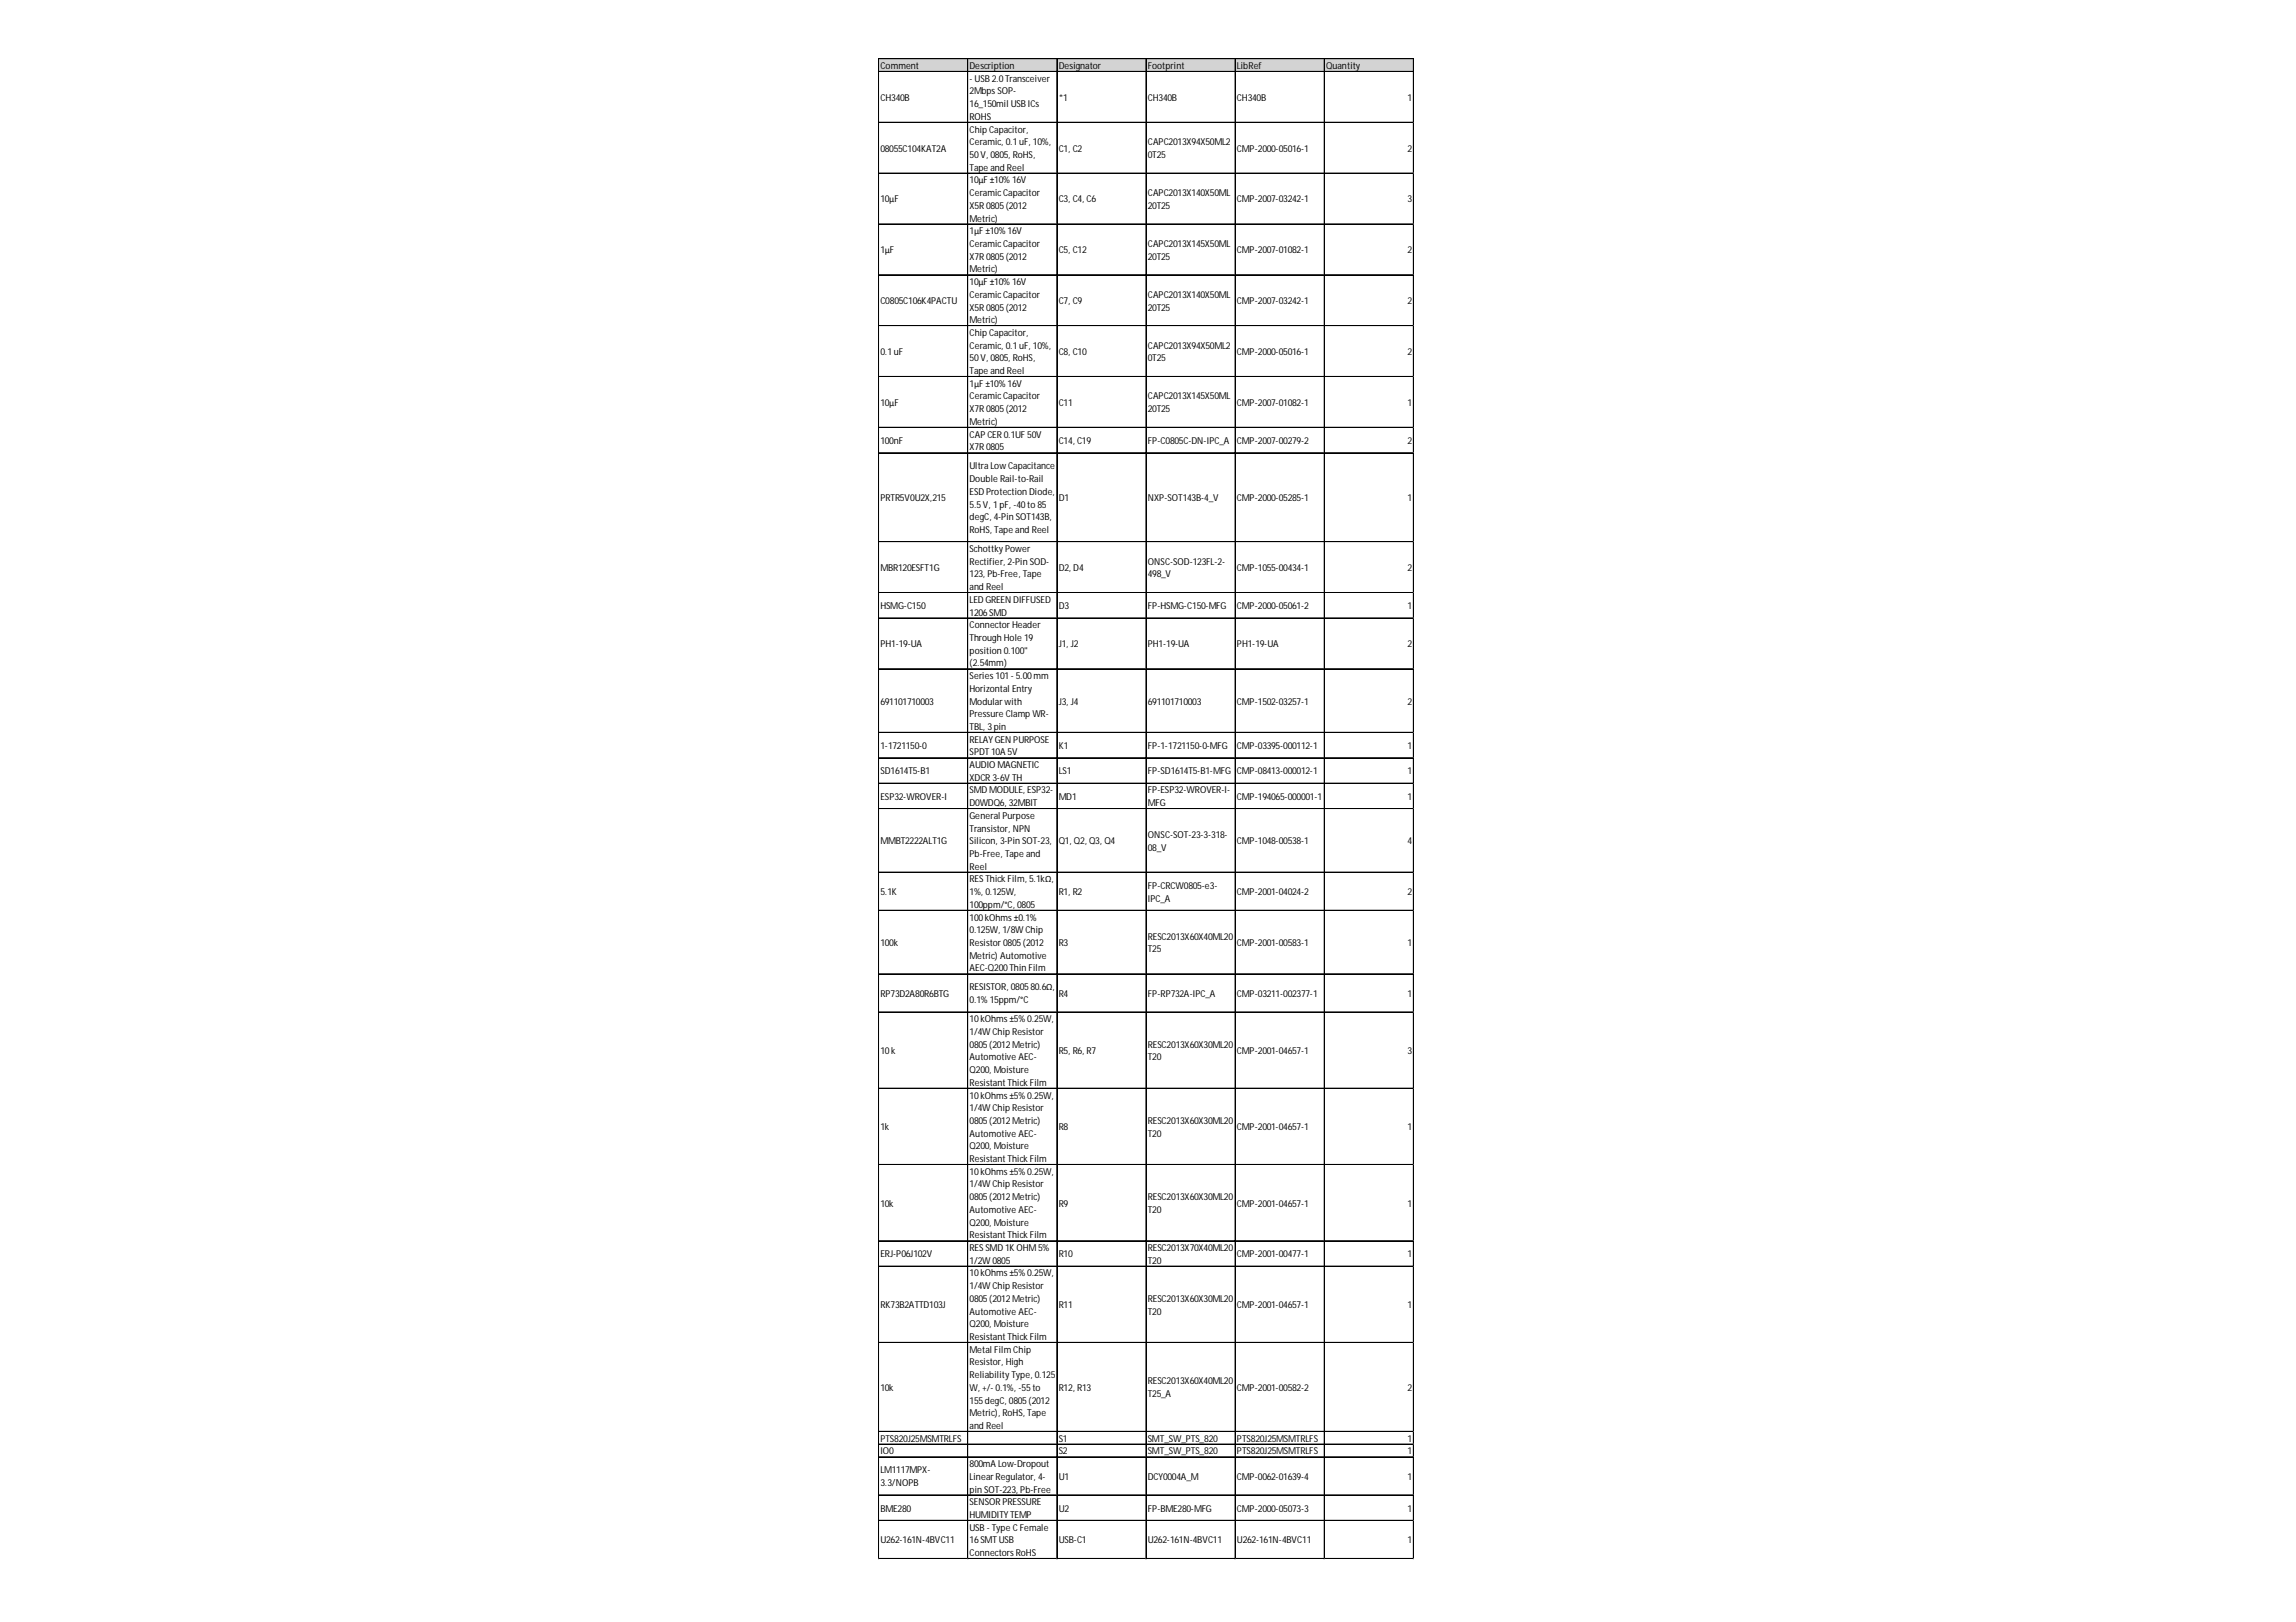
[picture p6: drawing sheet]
<svg xmlns="http://www.w3.org/2000/svg" width="297mm" height="210mm" viewBox="0 0 297 210" stroke-linecap="round" stroke-linejoin="round" font-family="sans-serif">
<defs><g id="words">
<g font-size="1.2">
<text x="113.9" y="8.9">Comment</text>
<text x="125.4" y="8.9">Description</text>
<text x="125.4" y="10.6">- USB 2.0Transceiver</text>
<text x="137" y="8.9">Designator</text>
<text x="148.5" y="8.9">Footprint</text>
<text x="160" y="8.9">LibRef</text>
<text x="171.6" y="8.9">Quantity</text>
<text x="113.9" y="13">CH340B</text>
<text x="125.4" y="12.2">2Mbps SOP-</text>
<text x="125.4" y="13.9">16_150mil USB ICs</text>
<text x="125.4" y="15.5">ROHS</text>
<text x="125.4" y="17.2">Chip Capacitor,</text>
<text x="137" y="13">*1</text>
<text x="148.5" y="13">CH340B</text>
<text x="160" y="13">CH340B</text>
<text x="182.1" y="13">1</text>
<text x="113.9" y="19.6">08055C104KAT2A</text>
<text x="125.4" y="18.8">Ceramic, 0.1uF, 10%,</text>
<text x="125.4" y="20.4">50V, 0805, RoHS,</text>
<text x="125.4" y="22.1">Tape and Reel</text>
<text x="125.4" y="23.7">10µF ±10% 16V</text>
<text x="137" y="19.6">C1, C2</text>
<text x="148.5" y="18.8">CAPC2013X94X50ML2</text>
<text x="148.5" y="20.4">0T25</text>
<text x="160" y="19.6">CMP-2000-05016-1</text>
<text x="182.1" y="19.6">2</text>
<text x="113.9" y="26.2">10µF</text>
<text x="125.4" y="25.4">CeramicCapacitor</text>
<text x="125.4" y="27">X5R 0805(2012</text>
<text x="125.4" y="28.7">Metric)</text>
<text x="137" y="26.2">C3, C4, C6</text>
<text x="148.5" y="25.4">CAPC2013X140X50ML</text>
<text x="148.5" y="27">20T25</text>
<text x="160" y="26.2">CMP-2007-03242-1</text>
<text x="182.1" y="26.2">3</text>
<text x="113.9" y="32.8">1µF</text>
<text x="125.4" y="30.3">1µF ±10% 16V</text>
<text x="125.4" y="32">CeramicCapacitor</text>
<text x="125.4" y="33.6">X7R 0805(2012</text>
<text x="125.4" y="35.2">Metric)</text>
<text x="137" y="32.8">C5, C12</text>
<text x="148.5" y="32">CAPC2013X145X50ML</text>
<text x="148.5" y="33.6">20T25</text>
<text x="160" y="32.8">CMP-2007-01082-1</text>
<text x="182.1" y="32.8">2</text>
<text x="113.9" y="39.4">C0805C106K4PACTU</text>
<text x="125.4" y="36.9">10µF ±10% 16V</text>
<text x="125.4" y="38.5">CeramicCapacitor</text>
<text x="125.4" y="40.2">X5R 0805(2012</text>
<text x="125.4" y="41.8">Metric)</text>
<text x="137" y="39.4">C7, C9</text>
<text x="148.5" y="38.5">CAPC2013X140X50ML</text>
<text x="148.5" y="40.2">20T25</text>
<text x="160" y="39.4">CMP-2007-03242-1</text>
<text x="182.1" y="39.4">2</text>
<text x="113.9" y="45.9">0.1uF</text>
<text x="125.4" y="43.5">Chip Capacitor,</text>
<text x="125.4" y="45.1">Ceramic, 0.1uF, 10%,</text>
<text x="125.4" y="46.8">50V, 0805, RoHS,</text>
<text x="137" y="45.9">C8, C10</text>
<text x="148.5" y="45.1">CAPC2013X94X50ML2</text>
<text x="148.5" y="46.8">0T25</text>
<text x="160" y="45.9">CMP-2000-05016-1</text>
<text x="182.1" y="45.9">2</text>
<text x="113.9" y="52.5">10µF</text>
<text x="125.4" y="48.4">Tape and Reel</text>
<text x="125.4" y="50.1">1µF ±10% 16V</text>
<text x="125.4" y="51.7">CeramicCapacitor</text>
<text x="125.4" y="53.3">X7R 0805(2012</text>
<text x="137" y="52.5">C11</text>
<text x="148.5" y="51.7">CAPC2013X145X50ML</text>
<text x="148.5" y="53.3">20T25</text>
<text x="160" y="52.5">CMP-2007-01082-1</text>
<text x="182.1" y="52.5">1</text>
<text x="113.9" y="57.5">100nF</text>
<text x="125.4" y="55">Metric)</text>
<text x="125.4" y="56.6">CAP CER 0.1UF 50V</text>
<text x="125.4" y="58.3">X7R 0805</text>
<text x="137" y="57.5">C14, C19</text>
<text x="148.5" y="57.5">FP-C0805C-DN-IPC_A</text>
<text x="160" y="57.5">CMP-2007-00279-2</text>
<text x="182.1" y="57.5">2</text>
<text x="113.9" y="64.9">PRTR5V0U2X,215</text>
<text x="125.4" y="60.7">Ultra Low Capacitance</text>
<text x="125.4" y="62.4">Double Rail-to-Rail</text>
<text x="125.4" y="64">ESD Protection Diode,</text>
<text x="125.4" y="65.7">5.5V, 1pF, -40to 85</text>
<text x="137" y="64.9">D1</text>
<text x="148.5" y="64.9">NXP-SOT143B-4_V</text>
<text x="160" y="64.9">CMP-2000-05285-1</text>
<text x="182.1" y="64.9">1</text>
<text x="125.4" y="67.3">degC, 4-Pin SOT143B,</text>
<text x="125.4" y="69">RoHS, Tape and Reel</text>
<text x="125.4" y="71.4">Schottky Power</text>
<text x="113.9" y="73.9">MBR120ESFT1G</text>
<text x="125.4" y="73.1">Rectifier, 2-Pin SOD-</text>
<text x="125.4" y="74.7">123, Pb-Free, Tape</text>
<text x="125.4" y="76.4">and Reel</text>
<text x="137" y="73.9">D2, D4</text>
<text x="148.5" y="73.1">ONSC-SOD-123FL-2-</text>
<text x="148.5" y="74.7">498_V</text>
<text x="160" y="73.9">CMP-1055-00434-1</text>
<text x="182.1" y="73.9">2</text>
<text x="113.9" y="78.8">HSMG-C150</text>
<text x="113.9" y="83.8">PH1-19-UA</text>
<text x="125.4" y="78">LED GREEN DIFFUSED</text>
<text x="125.4" y="79.7">1206SMD</text>
<text x="125.4" y="81.3">Connector Header</text>
<text x="125.4" y="82.9">Through Hole 19</text>
<text x="137" y="78.8">D3</text>
<text x="137" y="83.8">J1, J2</text>
<text x="148.5" y="78.8">FP-HSMG-C150-MFG</text>
<text x="148.5" y="83.8">PH1-19-UA</text>
<text x="160" y="78.8">CMP-2000-05061-2</text>
<text x="160" y="83.8">PH1-19-UA</text>
<text x="182.1" y="78.8">1</text>
<text x="182.1" y="83.8">2</text>
<text x="125.4" y="84.6">position 0.100&quot;</text>
<text x="125.4" y="86.2">(2.54mm)</text>
<text x="125.4" y="87.9">Series101- 5.00mm</text>
<text x="125.4" y="89.5">Horizontal Entry</text>
<text x="113.9" y="91.2">691101710003</text>
<text x="125.4" y="91.2">Modular with</text>
<text x="125.4" y="92.8">Pressure Clamp WR-</text>
<text x="125.4" y="94.5">TBL, 3pin</text>
<text x="137" y="91.2">J3, J4</text>
<text x="148.5" y="91.2">691101710003</text>
<text x="160" y="91.2">CMP-1502-03257-1</text>
<text x="182.1" y="91.2">2</text>
<text x="113.9" y="96.9">1-1721150-0</text>
<text x="113.9" y="100.2">SD1614T5-B1</text>
<text x="125.4" y="96.1">RELAY GEN PURPOSE</text>
<text x="125.4" y="97.8">SPDT 10A 5V</text>
<text x="125.4" y="99.4">AUDIO MAGNETIC</text>
<text x="125.4" y="101">XDCR 3-6V TH</text>
<text x="137" y="96.9">K1</text>
<text x="137" y="100.2">LS1</text>
<text x="148.5" y="96.9">FP-1-1721150-0-MFG</text>
<text x="148.5" y="100.2">FP-SD1614T5-B1-MFG</text>
<text x="160" y="96.9">CMP-03395-000112-1</text>
<text x="160" y="100.2">CMP-08413-000012-1</text>
<text x="182.1" y="96.9">1</text>
<text x="182.1" y="100.2">1</text>
<text x="113.9" y="103.5">ESP32-WROVER-I</text>
<text x="125.4" y="102.7">SMD MODULE, ESP32-</text>
<text x="125.4" y="104.3">D0WDQ6, 32MBIT</text>
<text x="125.4" y="106">General Purpose</text>
<text x="125.4" y="107.6">Transistor, NPN</text>
<text x="137" y="103.5">MD1</text>
<text x="148.5" y="102.7">FP-ESP32-WROVER-I-</text>
<text x="148.5" y="104.3">MFG</text>
<text x="160" y="103.5">CMP-194065-000001-1</text>
<text x="182.1" y="103.5">1</text>
<text x="113.9" y="109.3">MMBT2222ALT1G</text>
<text x="125.4" y="109.3">Silicon, 3-Pin SOT-23,</text>
<text x="125.4" y="110.9">Pb-Free, Tape and</text>
<text x="125.4" y="112.6">Reel</text>
<text x="137" y="109.3">Q1, Q2, Q3, Q4</text>
<text x="148.5" y="108.4">ONSC-SOT-23-3-318-</text>
<text x="148.5" y="110.1">08_V</text>
<text x="160" y="109.3">CMP-1048-00538-1</text>
<text x="182.1" y="109.3">4</text>
<text x="113.9" y="115.8">5.1K</text>
<text x="125.4" y="114.2">RES Thick Film, 5.1kΩ,</text>
<text x="125.4" y="115.8">1%, 0.125W,</text>
<text x="125.4" y="117.5">100ppm/°C, 0805</text>
<text x="125.4" y="119.1">100kOhms ±0.1%</text>
<text x="137" y="115.8">R1, R2</text>
<text x="148.5" y="115">FP-CRCW0805-e3-</text>
<text x="148.5" y="116.7">IPC_A</text>
<text x="160" y="115.8">CMP-2001-04024-2</text>
<text x="182.1" y="115.8">2</text>
<text x="113.9" y="122.4">100k</text>
<text x="125.4" y="120.8">0.125W, 1/8W Chip</text>
<text x="125.4" y="122.4">Resistor 0805(2012</text>
<text x="125.4" y="124.1">Metric) Automotive</text>
<text x="125.4" y="125.7">AEC-Q200Thin Film</text>
<text x="137" y="122.4">R3</text>
<text x="148.5" y="121.6">RESC2013X60X40ML20</text>
<text x="148.5" y="123.2">T25</text>
<text x="160" y="122.4">CMP-2001-00583-1</text>
<text x="182.1" y="122.4">1</text>
<text x="113.9" y="129">RP73D2A80R6BTG</text>
<text x="125.4" y="128.2">RESISTOR, 080580.6Ω,</text>
<text x="125.4" y="129.8">0.1% 15ppm/°C</text>
<text x="137" y="129">R4</text>
<text x="148.5" y="129">FP-RP732A-IPC_A</text>
<text x="160" y="129">CMP-03211-002377-1</text>
<text x="182.1" y="129">1</text>
<text x="113.9" y="136.4">10k</text>
<text x="125.4" y="132.3">10kOhms ±5% 0.25W,</text>
<text x="125.4" y="133.9">1/4W Chip Resistor</text>
<text x="125.4" y="135.6">0805(2012Metric)</text>
<text x="125.4" y="137.2">Automotive AEC-</text>
<text x="137" y="136.4">R5, R6, R7</text>
<text x="148.5" y="135.6">RESC2013X60X30ML20</text>
<text x="148.5" y="137.2">T20</text>
<text x="160" y="136.4">CMP-2001-04657-1</text>
<text x="182.1" y="136.4">3</text>
<text x="125.4" y="138.9">Q200, Moisture</text>
<text x="125.4" y="140.5">Resistant Thick Film</text>
<text x="125.4" y="142.2">10kOhms ±5% 0.25W,</text>
<text x="125.4" y="143.8">1/4W Chip Resistor</text>
<text x="113.9" y="146.3">1k</text>
<text x="125.4" y="145.4">0805(2012Metric)</text>
<text x="125.4" y="147.1">Automotive AEC-</text>
<text x="125.4" y="148.7">Q200, Moisture</text>
<text x="137" y="146.3">R8</text>
<text x="148.5" y="145.4">RESC2013X60X30ML20</text>
<text x="148.5" y="147.1">T20</text>
<text x="160" y="146.3">CMP-2001-04657-1</text>
<text x="182.1" y="146.3">1</text>
<text x="125.4" y="150.4">Resistant Thick Film</text>
<text x="125.4" y="152">10kOhms ±5% 0.25W,</text>
<text x="125.4" y="153.7">1/4W Chip Resistor</text>
<text x="125.4" y="155.3">0805(2012Metric)</text>
<text x="148.5" y="155.3">RESC2013X60X30ML20</text>
<text x="113.9" y="156.1">10k</text>
<text x="125.4" y="157">Automotive AEC-</text>
<text x="125.4" y="158.6">Q200, Moisture</text>
<text x="125.4" y="160.3">Resistant Thick Film</text>
<text x="125.4" y="161.9">RES SMD 1K OHM5%</text>
<text x="137" y="156.1">R9</text>
<text x="148.5" y="157">T20</text>
<text x="148.5" y="161.9">RESC2013X70X40ML20</text>
<text x="160" y="156.1">CMP-2001-04657-1</text>
<text x="182.1" y="156.1">1</text>
<text x="113.9" y="162.7">ERJ-P06J102V</text>
<text x="125.4" y="163.5">1/2W 0805</text>
<text x="125.4" y="165.2">10kOhms ±5% 0.25W,</text>
<text x="125.4" y="166.8">1/4W Chip Resistor</text>
<text x="137" y="162.7">R10</text>
<text x="148.5" y="163.5">T20</text>
<text x="160" y="162.7">CMP-2001-00477-1</text>
<text x="182.1" y="162.7">1</text>
<text x="113.9" y="169.3">RK73B2ATTD103J</text>
<text x="125.4" y="168.5">0805(2012Metric)</text>
<text x="125.4" y="170.1">Automotive AEC-</text>
<text x="125.4" y="171.8">Q200, Moisture</text>
<text x="125.4" y="173.4">Resistant Thick Film</text>
<text x="137" y="169.3">R11</text>
<text x="148.5" y="168.5">RESC2013X60X30ML20</text>
<text x="148.5" y="170.1">T20</text>
<text x="160" y="169.3">CMP-2001-04657-1</text>
<text x="182.1" y="169.3">1</text>
<text x="113.9" y="180">10k</text>
<text x="125.4" y="175.1">Metal Film Chip</text>
<text x="125.4" y="176.7">Resistor, High</text>
<text x="125.4" y="178.3">Reliability Type, 0.125</text>
<text x="125.4" y="180">W, +/- 0.1%, -55to</text>
<text x="137" y="180">R12, R13</text>
<text x="148.5" y="179.2">RESC2013X60X40ML20</text>
<text x="160" y="180">CMP-2001-00582-2</text>
<text x="182.1" y="180">2</text>
<text x="125.4" y="181.6">155degC, 0805(2012</text>
<text x="125.4" y="183.3">Metric), RoHS, Tape</text>
<text x="125.4" y="184.9">and Reel</text>
<text x="148.5" y="180.8">T25_A</text>
<text x="113.9" y="186.6">PTS820J25MSMTRLFS</text>
<text x="113.9" y="188.2">IO0</text>
<text x="113.9" y="190.7">LM1117MPX-</text>
<text x="125.4" y="189.9">800mA Low-Dropout</text>
<text x="125.4" y="191.5">Linear Regulator, 4-</text>
<text x="137" y="186.6">S1</text>
<text x="137" y="188.2">S2</text>
<text x="137" y="191.5">U1</text>
<text x="148.5" y="186.6">SMT_SW_PTS_820</text>
<text x="148.5" y="188.2">SMT_SW_PTS_820</text>
<text x="148.5" y="191.5">DCY0004A_M</text>
<text x="160" y="186.6">PTS820J25MSMTRLFS</text>
<text x="160" y="188.2">PTS820J25MSMTRLFS</text>
<text x="160" y="191.5">CMP-0062-01639-4</text>
<text x="182.1" y="186.6">1</text>
<text x="182.1" y="188.2">1</text>
<text x="182.1" y="191.5">1</text>
<text x="113.9" y="192.3">3.3/NOPB</text>
<text x="113.9" y="195.6">BME280</text>
<text x="125.4" y="193.1">pin SOT-223, Pb-Free</text>
<text x="125.4" y="194.8">SENSOR PRESSURE</text>
<text x="125.4" y="196.4">HUMIDITY TEMP</text>
<text x="137" y="195.6">U2</text>
<text x="148.5" y="195.6">FP-BME280-MFG</text>
<text x="160" y="195.6">CMP-2000-05073-3</text>
<text x="182.1" y="195.6">1</text>
<text x="113.9" y="199.7">U262-161N-4BVC11</text>
<text x="125.4" y="198.1">USB - Type C Female</text>
<text x="125.4" y="199.7">16SMT USB</text>
<text x="125.4" y="201.4">ConnectorsRoHS</text>
<text x="137" y="199.7">USB-C1</text>
<text x="148.5" y="199.7">U262-161N-4BVC11</text>
<text x="160" y="199.7">U262-161N-4BVC11</text>
<text x="182.1" y="199.7">1</text>
</g>
</g></defs>
<path d="M113.7 7.6h69.2v1.7h-69.2z" fill="#d3d3d3"/>
<g fill="none" stroke="#000" stroke-width=".13">
<path d="M113.7 7.6v194.2M113.7 7.6h69.2M113.7 9.2h69.2M113.7 9.3h69.2M113.7 15.8h69.2M113.7 15.9h69.2M125.2 7.7v194.1M136.7 7.7v194.1M136.8 7.7v194.1M148.3 7.7v194.1M159.8 7.7v194.1M171.3 7.7v194.1"/>
<path d="M171.4 7.7v194.1M182.8 7.7v194.1M182.9 7.7v194.1M113.7 22.4h69.2M113.7 29h69.2M113.7 35.6h69.2M113.7 42.1h69.2M113.7 42.2h69.2M113.7 48.7h69.2M113.7 48.8h69.2M113.7 55.3h69.2M113.7 58.6h69.2"/>
<path d="M113.7 70.1h69.2M113.7 76.7h69.2M113.7 80h69.2M113.7 86.5h69.2M113.7 86.6h69.2M113.7 94.8h69.2M113.7 98.1h69.2M113.7 101.3h69.2M113.7 101.4h69.2M113.7 104.6h69.2M113.7 104.7h69.2M113.7 112.9h69.2"/>
<path d="M113.7 117.8h69.2M113.7 126h69.2M113.7 126.1h69.2M113.7 131h69.2M113.7 140.8h69.2M113.7 140.9h69.2M113.7 150.7h69.2M113.7 160.6h69.2M113.7 163.8h69.2M113.7 163.9h69.2M113.7 173.7h69.2M113.7 173.8h69.2"/>
<path d="M113.7 185.2h69.2M113.7 185.3h69.2M113.7 186.9h69.2M113.7 188.5h69.2M113.7 188.6h69.2M113.7 193.5h69.2M113.7 196.7h69.2M113.7 196.8h69.2M113.7 201.7h69.2"/>
</g>
<path d="M113.7 201.8h.1" fill="none" stroke="#e0e0e0" stroke-width=".13"/>
<path d="M125.2 201.8h.1" fill="none" stroke="#e0e0e0" stroke-width=".13"/>
<path d="M125.2 201.8h.1z" fill="#e0e0e0"/>
<path d="M136.7 201.8h.1" fill="none" stroke="#e0e0e0" stroke-width=".13"/>
<path d="M136.7 201.8h.1z" fill="#e0e0e0"/>
<path d="M148.3 201.8h.1" fill="none" stroke="#e0e0e0" stroke-width=".13"/>
<path d="M159.8 201.8h.1" fill="none" stroke="#e0e0e0" stroke-width=".13"/>
<path d="M159.8 201.8h.1z" fill="#e0e0e0"/>
<path d="M171.3 201.8h.1" fill="none" stroke="#e0e0e0" stroke-width=".13"/>
<path d="M171.3 201.8h.1z" fill="#e0e0e0"/>
<path d="M182.8 201.8h.1" fill="none" stroke="#e0e0e0" stroke-width=".13"/>
<use href="#words"/>
</svg>
